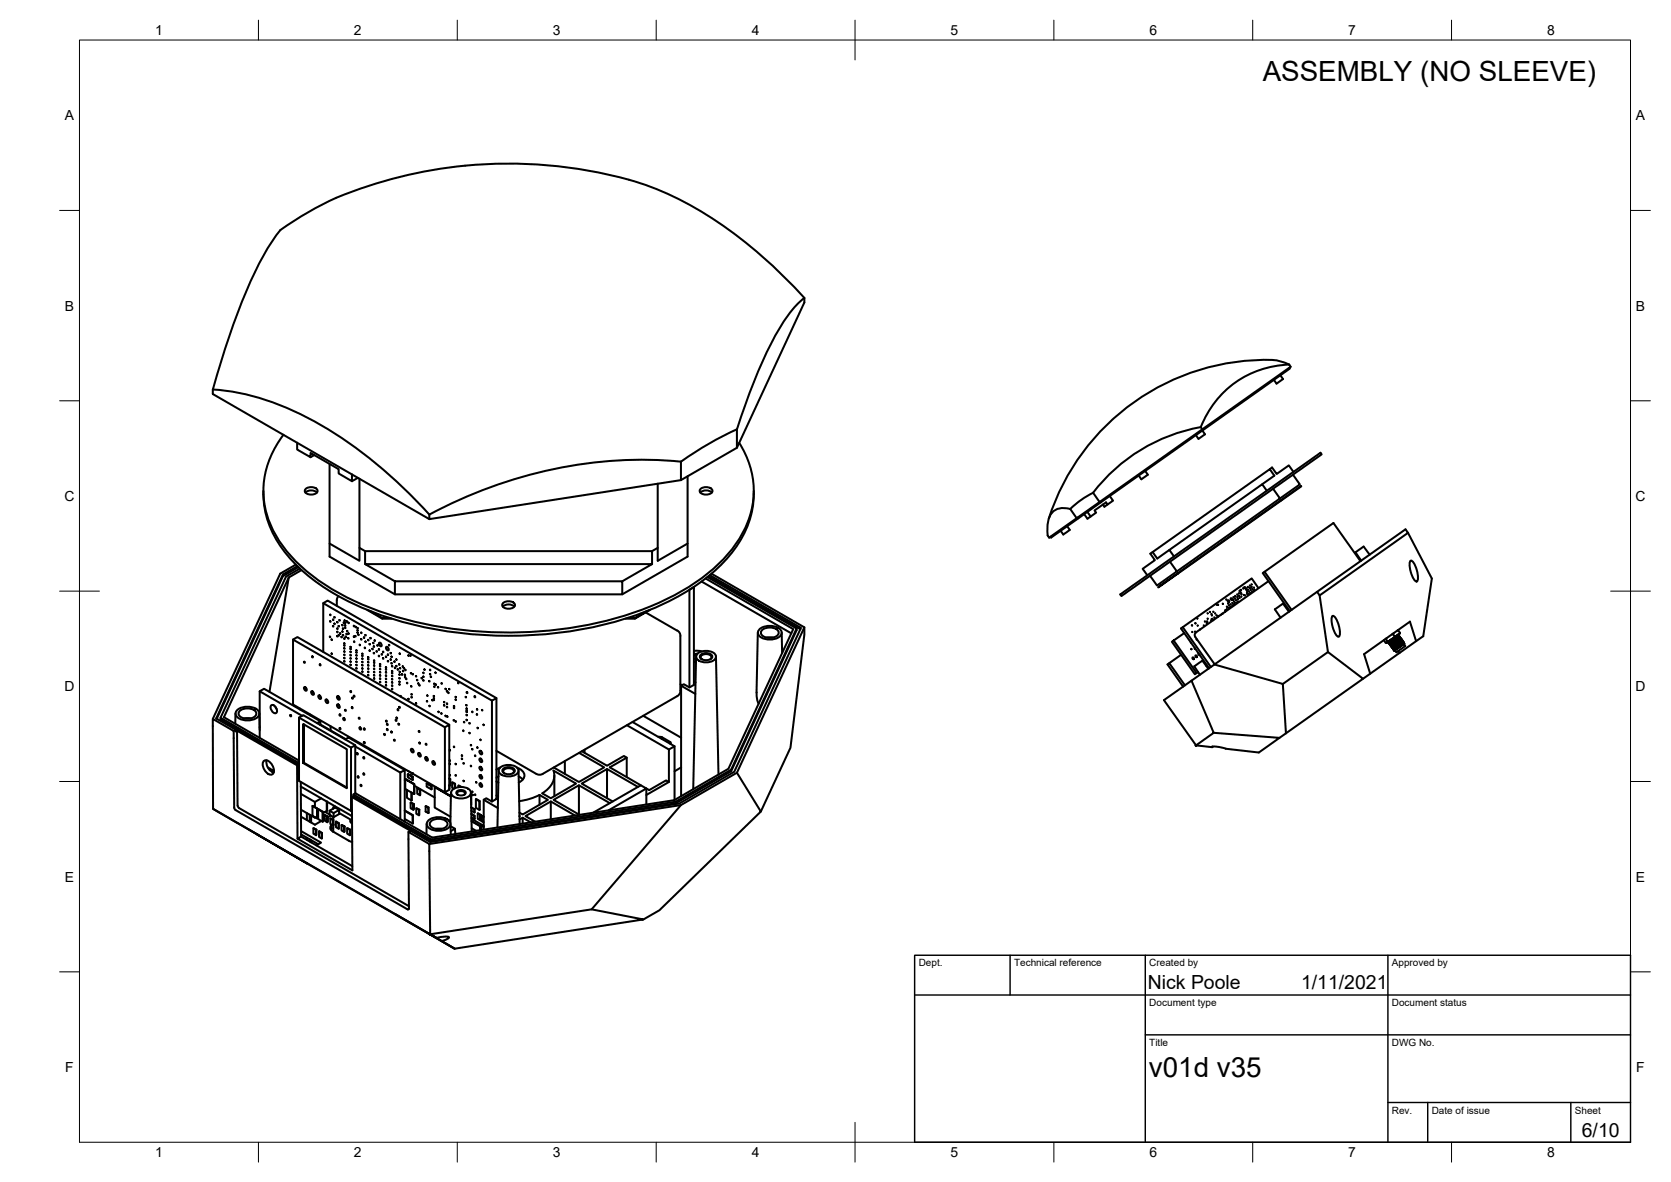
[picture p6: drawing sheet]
<svg xmlns="http://www.w3.org/2000/svg" width="420mm" height="297mm" viewBox="0 0 420 297" stroke-linecap="round" stroke-linejoin="round" font-family="sans-serif">
<defs><g id="words">
<g font-size="7">
<text x="317.5" y="20.3">ASSEMBLY (NO SLEEVE)</text>
<text x="288.9" y="270.6">v01d v35</text>
</g>
<g font-size="4.9">
<text x="288.6" y="248.5">Nick Poole</text>
<text x="327.1" y="248.6">1/11/2021</text>
<text x="397.7" y="285.8">6/10</text>
</g>
<g font-size="3.5">
<text x="39" y="8.8">1</text>
<text x="89" y="8.8">2</text>
<text x="139" y="8.8">3</text>
<text x="189" y="8.8">4</text>
<text x="239" y="8.8">5</text>
<text x="289" y="8.8">6</text>
<text x="339" y="8.8">7</text>
<text x="389" y="8.8">8</text>
<text x="16.3" y="30.2">A</text>
<text x="411.3" y="30.2">A</text>
<text x="16.3" y="78">B</text>
<text x="411.3" y="78">B</text>
<text x="16.2" y="125.9">C</text>
<text x="411.2" y="125.9">C</text>
<text x="16.2" y="173.7">D</text>
<text x="411.2" y="173.7">D</text>
<text x="16.3" y="221.6">E</text>
<text x="411.3" y="221.6">E</text>
<text x="16.4" y="269.4">F</text>
<text x="411.4" y="269.4">F</text>
<text x="39" y="290.8">1</text>
<text x="89" y="290.8">2</text>
<text x="139" y="290.8">3</text>
<text x="189" y="290.8">4</text>
<text x="239" y="290.8">5</text>
<text x="289" y="290.8">6</text>
<text x="339" y="290.8">7</text>
<text x="389" y="290.8">8</text>
</g>
<g font-size="2.5">
<text x="231" y="242.9">Dept.</text>
<text x="255" y="242.9">Technical reference</text>
<text x="289" y="242.9">Created by</text>
<text x="350" y="242.9">Approved by</text>
<text x="289" y="252.8">Document type</text>
<text x="350" y="252.8">Document status</text>
<text x="289" y="262.9">Title</text>
<text x="350" y="262.9">DWG No.</text>
<text x="350" y="279.9">Rev.</text>
<text x="360" y="279.9">Date of issue</text>
<text x="396" y="279.9">Sheet</text>
</g>
</g></defs>
<!-- layer: Visible -->
<g fill="none" stroke="#000" stroke-width=".51">
<path d="M158.1 45.2a112.6 112.6 0 0 0-76.8 6.1l-4.3 2.3-4.4 2.8a8.3 8.3 0 0 0-3.8 3.7 110.8 110.8 0 0 0-12 26.9l-3.3 10.9M158.1 45.2a88.7 88.7 0 0 1 34.9 20.4l5.6 5.4 3.7 3.9M321.9 94.3l.7 1h-.1l-1.5 1.1-.7-.9M324.1 91.6l.4 .6-48 34-12.7 8.9-.4-.5a7.1 7.1 0 0 1 1.4-6 4.3 4.3 0 0 1 4.3-.7M324.2 91.6l-2.5-.9a52 52 0 0 0-25.9 4.4 57.5 57.5 0 0 0-32.1 35.2M324.2 91.6a24.5 24.5 0 0 0-22.3 15.7M324.2 92.4l.1 .2-21.9 15.6M71.3 109.3a22.2 22.2 0 0 0-.2 28 48.3 48.3 0 0 0 20.8 14.9 100.1 100.1 0 0 0 71.7 .2 48.8 48.8 0 0 0 20.8-14.9 22 22 0 0 0 1.5-26.2M74.7 111.3v1.7l3.4 1.9v-1.1l7.1 4.1v1.1l3.3 1.9v-1.7M79 114.4l-.9 .5M82.9 116.6v23.3l16.4 9.5M172.9 119.7v20.2l-16.4 9.5"/>
<path d="M185.3 107.9v4.6M185.3 107.9a120.4 120.4 0 0 1 11.7-27l2.7-3.6 2.5-2.4v1.1l-16.9 36.5-14.1 8.2-63.3 9.8v-1.2a106 106 0 0 0-36.4-27.1 55.4 55.4 0 0 0-18-4.3v1.1l54.4 31.5M185.3 107.9l-6.5 3.3-7.6 4.8M288 118.3l.6 1-1.6 1.1-.7-.9M301.9 107.3l.4 .6M301.9 107.3a43.8 43.8 0 0 0-27.1 16.5l1.7 2.4M302.2 108l.2 .2-25.6 18M302.3 108.2l.7 1-1.7 1.1-.6-.9M319.3 117.9l.5-.4 1.2 1.6 3.1-2.1 1.1 1.6M325.1 119.3l1.7 2.4-5 3.6M66.2 123.4a23.9 23.9 0 0 0 6.5 16.7 52.5 52.5 0 0 0 20.7 13.6 100.8 100.8 0 0 0 68.9 0 52.5 52.5 0 0 0 20.7-13.6 23.9 23.9 0 0 0 6.5-16.7M76.8 123.8a2.26 2.26 0 0 1 2.9 0"/>
<path d="M76.8 122.9a2.1 2.1 0 0 1 3 .3 1.4 1.4 0 0 1-1.8 1.1 .98 .98 0 0 1-1.1-.3 .98 .98 0 0 1-.1-1.1zM90 120.1l-1.5 .8M90.4 120.3v20.6l-7.5-4.3M90.4 137.7l1.4 .8M165.4 121.6v19.3l7.5-4.3M165.4 137.7l-1.4 .8M171.2 120.7v-4.7a112.2 112.2 0 0 0-63.2 13.3M176.1 123.8a2.26 2.26 0 0 1 2.9 0M176.1 122.9a2.1 2.1 0 0 1 3 .3 1.4 1.4 0 0 1-1.8 1.1 .98 .98 0 0 1-1.1-.3 .98 .98 0 0 1-.1-1.1zM268.3 132.2l.7 1-.8 .6-.8 .5-.7-.9M269.1 127.9l1.6 2.3M271 130l.1 .2-6.8 4.9-.1-.2"/>
<path d="M273.4 128.6l.8 1.2M274.9 123.8a22.7 22.7 0 0 0-5.8 4.1M276.6 126.1l.2 .1-5.7 4M277.3 126.8l.4 .5 .8-.5-.4-.6-2.9 2.1 .4 .5-2.2 1.6-.8-1.2M279 124.7l.9 1.1-1.4 1M289.8 138.7l-.6 .4 1.2 1.7-3.1 2.1 1.2 1.7M317.4 121.7l3-2.2-1.1-1.6-29.5 20.8 1.2 1.7 3-2.2M318.5 123.3l-1.1-1.6-23.4 16.5 1.2 1.6M320.1 122.8l1.7 2.5-25.9 18.3M322.1 125.7l-25.9 18.3M322.2 125.8l5-3.6-31 21.9M344.4 139.4l-1.5-2-1.3 .8-.8 .6 1.5 2.1"/>
<path d="M354 133.9l6 11.5-2.1 14.5-15.2 10.7M72.6 145.1l-16.3 35.1 18.9 10.9M74.4 141.9l-3.9 2.3-17 36.5M74.8 142.3l-3.7 2.1v.4M75 142.5l-3.9 2.3-16.6 35.8M75.4 142.9l-3.5 2-16.4 35.5v.4l19.6 11.3-.4 .2-15.1-8.7-.3 .2v-.4l-4.9-2.9 16.7-36.1M75.8 143.3l-3.2 1.8-4.8 28.8M81.3 151.6l42.4 24.5 1.1-.7v25.4M82.9 160l.1 .1zM83 156.1l.1 .2zM83 154.5l.1 .1zM83.7 157.3l.1 .2z"/>
<path d="M83.7 155.7l.1 .1zM84.1 156.7l.1 .2zM84.1 155.1l.1 .1zM84.8 156.3l.1 .2zM84.8 158.7l.1 .2zM84.8 159.8l.1 .2zM84.8 157.9l.1 .2zM85.1 149.8l-.2 .2a3.3 3.3 0 0 0-.2 2.3M85.1 157.3l.1 .2zM85.1 159.6l.1 .2zM85.3 155.8l.1 .2zM85.5 159.2l.1 .1z"/>
<path d="M86 158.7l.1 .1zM86 157l.1 .2zM86.2 159.6l.1 .1zM86.2 157.9l.1 .2zM86.4 156.4l.1 .2zM86.6 155.9l.1 .2zM86.7 156.5l.1 .1zM86.7 157.1l.1 .2zM86.7 157.7l.1 .2zM86.9 160l.1 .1zM87.1 159.3l.1 .1zM87.2 156.1l.1 .2z"/>
<path d="M87.3 158.5v.2zM87.6 156.5l.1 .1zM87.6 159.2l.1 .1zM88.9 159.9l.1 .2zM88.9 157.2l.1 .2zM89.3 159.8l.1 .2zM89.4 157.5l.1 .1zM89.9 158.3l.1 .2zM89.9 158.9l.1 .2zM89.9 157.8l.1 .1zM90.1 159.4l.1 .2zM90.8 159l.1 .1z"/>
<path d="M91.8 141.8v-3.3h72.2v3.3M91.8 159.6l.1 .1zM92.3 153.3l3.8 2.2v-.2M93.2 153.6l2.9 1.7M96.1 155.3h1.9M96.1 155.5h2.4M99.3 146.1h57.2v3.3h-57.2zM99.3 146.1l-7.5-4.3h72.2l-7.5 4.3M126.4 152.4a2.26 2.26 0 0 1 2.9 0M126.4 151.6a2.1 2.1 0 0 1 3.1 .3 1.4 1.4 0 0 1-1.9 1.1 .98 .98 0 0 1-1-.3 .98 .98 0 0 1-.2-1.1zM157.3 155.5h2.3M157.8 155.3h1.8"/>
<path d="M162.3 153.9l8 4.5a1.6 1.6 0 0 1 .8 1.4M163.5 153.3l-3.9 2.2v-.2l3-1.7M171.1 159.8v13.8M173.4 148.2v24.5M173.5 148.2l1-.6v24.5M174.4 147.5l.1 .1M176.4 146.1l22.6 13.1M177.4 145.4l22.1 12.7-16.3 35.1-13.7 7.9-60.8 9.4-19.3-11.1-.5 .3M177.9 145l22.4 13v.4l-16.5 35.4-13.9 8.1-61.4 9.5-19.6-11.3-.4 .2 14.7 8.5M178.2 144.8l23.1 13.3M178.5 144.5l22.9 13.3-16.8 36.2-13.8 7.9-62.6 9.7-5-2.8M178.9 144.2l23.3 13.5-16.9 36.5-14.1 8.1-22.4 26.2-40.6 6.3 1.5 .9"/>
<path d="M190.5 159l-.3 15.6 .3 1.5 .3 .8M191 158.1a4.1 4.1 0 0 1 5.5 .5 1.8 1.8 0 0 1-2 2l-1.3 .1a2.53 2.53 0 0 1-2.6-1.7zM191.6 158.4a3.1 3.1 0 0 1 4.1 .3 1.41 1.41 0 0 1-1.6 1.6h-.5a1.99 1.99 0 0 1-2.3-1.3zM196.6 159l.1 5.1M200.3 158l-16.5 35.4v.4M202.2 157.7v1.8l-3.4 28.4-7.5 16M281.7 149.4l49.8-35.2 .5-.4 .3 .4-50.2 35.5-.1 .1zM291.2 147.6l5-3.6zM294.2 141.1l1.7 2.5-5 3.5-1.7-2.4M297.4 157.6l7.1 10M297.8 159.1l-2.7 1.9 5.8 8.1-.5 .3-5.7-8.1 .4-.3M299.7 157.1l.1 .1z"/>
<path d="M299.8 158.9h.1M300.5 158.8h.1M300.5 156.5l.1 .2zM301.1 155.4h.1M301.2 157.2h.1M301.8 158.2h-.1M302.7 157.2h.1M303 156.2h.1M303.5 156.7h.1M303.5 156.2h.1M303.5 156.5h.1M303.7 155.5h.1"/>
<path d="M303.7 154.2h.1M304.2 153.8h.1M304.6 156h.1M304.6 154.3h.1M304.7 155.6h.1M304.7 154.7h.1M304.9 155.6h.1M305.1 153.8h.1M305.1 155.8l-.1 .1M305.4 155.2h.1M305.6 154.2h.1M305.9 154.7h.1"/>
<path d="M306 152h.1M306.2 155v.1M306.3 154.8h.1M306.3 152h.1M307 154.5l-.1 .1M307.3 154.3h.1M307.5 151.8h.1M307.5 154.2h-.1M308.1 153.8h-.1M308.1 153.6h.1M308.1 153.4h.1M308.4 150.7h.1"/>
<path d="M308.5 152.5h.1M308.5 153.1h.1M308.7 150.8l.3 .2v.3l-.3-.1zM308.8 151.7h.1M309 152.8h.1M309 152.1h.1M309.4 151.9h.1M309.4 152.5h.1M309.5 150.3l.3 .2v.3l-.3-.1zM309.9 152.1h.1M309.9 151.6h.1M310.2 150.7h.1"/>
<path d="M310.2 150.1h.1M310.3 151.2h.1M310.3 151.8h.1M310.6 149.8h.1M310.6 150.4h.1M310.8 151.5h.1M310.8 150.9h.1M311.1 150h.1M311.1 149.4h.1M311.3 150.6h.1M311.3 151.2h.1M311.6 149.1h.1"/>
<path d="M311.6 149.8h.1M311.7 150.3h.1M311.7 148.5h.1M311.9 148.4h.1M311.9 148.8h.1M312.1 148.3h.1M312.1 149.1h.1M312.1 149.9h.1M312.2 149.4h.1M312.6 147.9h.1M312.8 149.6h.1M312.8 147.7h.1"/>
<path d="M313 147.6h.1M313 149.6h.1M313.1 147.9h.1M313.4 147.9h.1M313.4 148.2h.1M313.6 149.2h.1M313.6 148.9h.1M313.6 148.5h.1M313.8 147.6h.1M313.8 148.2h.1M313.9 149.3h.1M314 148.6h.1"/>
<path d="M314.3 147.8h.1M314.3 147.2h.1M314.4 149h.1M314.5 148.3h.1M314.7 146.9h.1M314.7 147.5h.1M314.9 148h.1M314.9 148.6h.1M315.3 147.7h.1M315.3 148.3h.1M316.4 147.8l-1.7-2.4-17.8 12.5 7.1 10M318.9 146.1l-18.2 12.8a.81 .81 0 0 0-.2 1.1l4.9 6.9"/>
<path d="M324.1 153.7l-1.5-2-.1 .1-2 1.3 1.5 2.1M324.8 153.3l-6.8-9.6-.5 .3 6.8 9.6M331.2 148.7l.6 .9 2.1 14.3M331.8 149.6l22.2-15.7-.6-.9-53.8 38.1 5.6 13.1-4.5 3.1M334.9 154.9l.2-.1a2.99 2.99 0 0 1 1.5 2.4l.3 1.3a1.47 1.47 0 0 1-.3 1.5 2.99 2.99 0 0 1-1.5-2.4l-.3-1.3zM342.1 141l-6.8-9.6-17.3 12.3M350 159.4l.2-.1 .5 .7M350.4 159.2l-.2 .1M351.5 159.5l-2.4 1.9M351.5 158.4l.5 .6-.1 .2M351.5 159.7l-2.2 1.8M351.5 159.7v.1"/>
<path d="M351.5 159.8l-2.1 1.7M351.6 158.4l-.2 .1M351.6 159.5h.1M351.6 159.5l-2.5 2M351.6 159.5l-.1 .2M351.8 159.7l-2.5 2.1M351.8 159.7v.1M351.8 159.7l-.3 .1M351.8 159.8l-2.5 2M351.8 159.8l-.1 .2M351.9 159.2l-2 1.5 .8-.7M352 159l-1.3 1"/>
<path d="M354.6 141l.1-.1a2.99 2.99 0 0 1 1.5 2.4l.3 1.3a1.47 1.47 0 0 1-.3 1.5 2.99 2.99 0 0 1-1.5-2.4l-.2-1.3zM59.2 179.3v2.6M59.6 178.5a4.1 4.1 0 0 1 5.5 .4 1.8 1.8 0 0 1-1.9 2.1h-1.3a2.53 2.53 0 0 1-2.7-1.7zM60.3 178.7a3.1 3.1 0 0 1 4.1 .3 1.41 1.41 0 0 1-1.6 1.6h-.6a1.99 1.99 0 0 1-2.2-1.3zM65.2 179.3l.1 4.2M65.3 173.7l10.7 6.2M68.3 177.2a1.33 1.33 0 0 1 1.1 2 1.33 1.33 0 0 1-1.1-2zM69.2 177.6l.3 .5M73 179.7l.2 .3zM73.7 160.7l38.2 22.1 1.1-.7v16.4l-1.1 .6-38.2-22.1v-16.3l1.1-.6 38.2 22M75.4 178.1v.2M76.4 166.3l.2 .3z"/>
<path d="M76.5 172.7l.5 .2 .1 .6-.5-.1zM78 179.6v.2M78.3 173.8l.5 .1 .1 .7-.5-.2zM78.5 164.9l.1 .3zM80.1 174.8l.5 .1 .1 .7-.5-.2zM80.4 166.9l.2 .3zM81.3 163.8v-12.2l1.1-.7 42.4 24.5M81.9 175.8l.5 .2 .1 .6-.5-.1zM83.4 160.7l.1 .2zM83.4 164.2l.1 .2zM84.8 177.1l.5 .1 .1 .7-.5-.2zM84.8 175l.5 .1 .1 .7-.5-.2z"/>
<path d="M85.4 179.5l.2 .4zM85.8 160l.1 .2zM86.5 161.6l.1 .2zM86.5 166.1l.1 .2zM86.5 164.5l.1 .2zM86.5 162.9l.1 .1zM86.5 162.1l.1 .2zM86.5 163.7l.1 .1zM86.5 165.3l.1 .2zM86.5 160.4l.1 .2zM86.8 178.4l.1 .3zM87.5 160.3l.1 .2z"/>
<path d="M88.1 162.5l.1 .2zM88.1 167l.1 .2zM88.1 165.4l.1 .2zM88.1 163.8l.1 .1zM88.1 163l.1 .2zM88.1 164.6l.1 .2zM88.1 166.2l.1 .2zM88.1 173.7l.2 .3zM88.5 177.7l.1 .3zM88.5 175.3l.2 .3zM89 174.8l.1 .3zM89 161.2l.1 .2z"/>
<path d="M89.6 167.1l.1 .1zM89.6 165.4l.1 .2zM89.6 163.9l.1 .2zM89.6 164.6l.1 .2zM89.6 166.3l.1 .1zM89.6 167.9l.1 .2zM89.6 163.4l.1 .2zM90.4 162l.1 .2zM90.8 160.6l.1 .2zM91.1 164.3l.1 .1zM91.1 168.7l.1 .2zM91.1 167.1l.1 .2z"/>
<path d="M91.1 165.5l.1 .1zM91.1 164.7l.1 .2zM91.1 166.3l.1 .2zM91.1 167.9l.1 .2zM91.5 160.2l.1 .1zM91.7 162.7l.1 .2zM91.8 161.2l.1 .2zM92.5 160.8l.1 .1zM92.5 168.8l.1 .1zM92.5 167.2l.1 .1zM92.5 165.6l.1 .2zM92.5 166.3l.1 .2z"/>
<path d="M92.5 168l.1 .1zM92.5 169.6l.1 .2zM92.5 165.1l.1 .2zM92.9 161.8l.1 .2zM92.9 163.4l.1 .2zM93.1 160.3l.1 .2zM93.6 163l.1 .2zM93.8 161.5l.1 .2zM94 164.1l.1 .1zM94 162.4l.1 .2zM94 166l.1 .1zM94 170.5l.1 .1z"/>
<path d="M94 168.8l.1 .2zM94 167.2l.1 .2zM94 166.5l.1 .1zM94 168l.1 .2zM94 169.6l.1 .2zM94.2 160.9l.1 .2zM94.7 163.6l.1 .2zM94.9 162.1l.1 .2zM95.2 163.2l.1 .1zM95.2 164.8l.1 .1zM95.3 161.6l.5 .1 .1 .7-.5-.2zM95.5 170.5l.1 .2z"/>
<path d="M95.5 168.9l.1 .1zM95.5 167.3l.1 .2zM95.5 168.1l.1 .1zM95.5 169.7l.1 .2zM95.5 171.3l.1 .2zM95.5 166.8l.1 .2zM96 164.4v.1zM96.3 165.4l.1 .2zM96.3 163.8l.1 .1zM97 165l.1 .2zM97 167.7l.1 .1zM97 172.2l.1 .1z"/>
<path d="M97 170.5l.1 .2zM97 168.9l.1 .2zM97 168.2l.1 .1zM97 169.7l.1 .2zM97 171.4l.1 .1zM97.1 162.6l.5 .1 .1 .7-.5-.1zM97.5 164.5l.1 .1zM97.5 166.1l.1 .2zM97.8 162.1l.1 .1zM98.2 164.1l.1 .1zM98.2 165.7l.1 .2zM98.4 166.6l.1 .2z"/>
<path d="M98.4 165l.1 .2zM98.6 167.4l.1 .1zM98.6 172.3l.1 .1zM98.6 170.6l.1 .2zM98.6 169.1l.1 .1zM98.6 169.8l.1 .2zM98.6 171.4l.1 .2zM98.6 173.1l.1 .1zM98.6 168.6l.1 .2zM99.1 166.2l.1 .2zM99.3 167.8l.1 .1zM99.6 165.7l.1 .2z"/>
<path d="M99.6 167.3l.1 .2zM100 168.2l.1 .1zM100 178.3l.1 .2zM100.3 166.9l.1 .2zM100.3 177.6l.2 .3zM100.4 171.9l.1 .2zM100.4 170.4l.1 .2zM100.4 169.5l.1 .1zM100.4 171.3l.1 .1zM100.5 168.8l.1 .1zM100.5 164.2l.1 .2zM100.5 167.9l.1 .1z"/>
<path d="M100.7 174.9l.1 .1zM101 169.4l.1 .2zM101.2 167.4l.1 .2zM101.3 168.5l.1 .2zM101.5 167.9l.1 .1zM101.8 169.5v.2zM101.8 170.1l.1 .2zM101.9 168.3l.1 .2zM102.1 170.5l.1 .2zM102.3 171.6l.1 .1zM102.7 164.7l.1 .1zM102.7 175.6l.1 .2z"/>
<path d="M103.2 164.7v.1zM103.3 169.1l.1 .2zM103.4 172.4l.1 .2zM103.4 175.2l.1 .1zM103.4 174.4l.1 .2zM103.7 169.4l.1 .1zM104.6 169.9l.1 .1zM104.6 176.7l.1 .2zM104.8 170.8l.1 .2zM105.1 171.7l.1 .2zM105.4 172.1l.1 .2zM106 170.3l.1 .2z"/>
<path d="M106.4 169l.1 .2zM106.4 170.9l.1 .2zM106.4 170l.1 .2zM106.7 168.2l.1 .2zM107.3 176.2l.1 .1zM107.4 174.8l.1 .1zM107.9 171.1l.1 .2zM108 177.4l.1 .1zM108.1 168.3l.1 .2zM108.1 169.4l.1 .1zM108.3 170l.1 .2zM108.7 175.9l.1 .2z"/>
<path d="M109 175.8l.1 .2zM109 174.9l.1 .1zM109 175.4l.1 .2zM109.1 171.8l.1 .2zM109.2 172.5l.1 .2zM109.5 169l.1 .2zM109.5 172l.1 .1zM110.1 172.6l.1 .2zM110.2 178.8l.1 .2zM110.9 179.2l.1 .2zM111 171.7l.1 .1zM111.6 176.4l.1 .1z"/>
<path d="M111.6 177.2l.1 .2zM112 173.1l.1 .1zM112 179.9l.1 .1zM112.4 173.7l.1 .2zM112.4 177.6l.1 .2zM112.4 176.8l.1 .1zM112.7 174l.1 .2zM112.9 173.1l.1 .2zM114.1 177.8l.1 .2zM114.1 177.4l.1 .2zM114.5 175.8l.1 .1zM114.5 175.1l.1 .2z"/>
<path d="M115.2 171.6l.1 .1zM117.1 175.1l.1 .2zM117.2 177.2l.1 .1zM117.3 179.6l.1 .2zM117.3 178l.1 .2zM117.3 178.5l.1 .1zM117.3 178.8l.1 .2zM117.3 173.9l.2 .3zM118.7 178.8l.1 .2zM119.3 175l.2 .2zM119.9 179.5l.1 .2zM119.9 178.2l.1 .2z"/>
<path d="M121.2 178.4l.1 .2zM123.7 176.1v25.3M161.7 179.9l9.6 5.5M171.1 172l.4 .2M171.1 173.6a1.6 1.6 0 0 1-.8 1.3l-33.9 19.6a1.56 1.56 0 0 1-1.5 0M171.3 172.3l3.5 2.1M174.5 172l-1.1 .7-1.5-.8-.6 .4v27.8M174.5 171.2l.4 .3M174.5 166.4h.5M174.5 163.6l2 .1M174.5 165.5l.5 .1M175 165l-.7 33.3"/>
<path d="M175.2 164.5l-.7 .2M175.4 164.3a3.4 3.4 0 0 1 4.6 .3 1.57 1.57 0 0 1-1.8 1.8 3 3 0 0 1-3.1-1v-.8zM175.4 164.3l-.9 .1M176.1 164.6a2.07 2.07 0 0 1 3 .3 1.36 1.36 0 0 1-1.8 1 .94 .94 0 0 1-1-.3 .94 .94 0 0 1-.2-1zM176.5 165.7l-.3-.3a1.09 1.09 0 0 1 1.5-1 .97 .97 0 0 1 1.1 1l-.2 .3M180 165l.7 29.7M192.8 160.2h1.5M297 164.6l-3 2.1M297.9 172.2l-3.9-5.5-.4 .3 3.9 5.6M299.4 161.4l.1 .1M299.5 163l.1 .2zM299.6 171.1l-6.9 4.8 8 11.4"/>
<path d="M299.9 165.2l.3 .1v.4l-.3-.2zM300.4 162.9l.1 .1zM300.6 164.7l.3 .1v.3l-.3-.1zM300.9 160.7h.1M301.2 168.9l-.3 .2M301.4 164.2v.3l.3 .1M303.5 167.3l-.2 .1M303.8 168.1l-1.5-2.1-.7 .5-1.3 1 1.4 2.1M305.4 167l17.2 4.9 .7 12.4-1.6 1.1M322.6 171.9l11.3-8 8.8 6.7-19.4 13.7M348 160.8l.5 .8 1.4-.9-1.3 .8M348.5 160.6l.4 .6"/>
<path d="M348.7 160.4l-.3 .2M349.1 161.4v.1M349.1 161.2h.1M349.2 161.2l-.1 .2M349.3 161.5h.1M349.3 161.5h-.2M349.4 161.5l-.1 .2M349.5 161l-.3 .2M349.5 162v.1M349.5 161.8h.1M349.5 161.8h-.2M349.6 161.8l-.1 .2"/>
<path d="M349.7 162.3v.1M349.8 162.1h.1M349.8 162.1h-.3M349.8 162.1l-.1 .2M349.9 162.6v.1M349.9 162.3l.1 .1M349.9 162.3l-.2 .1M350 162.4l-.1 .2M350.1 162.9h.1M350.2 162.6v.1M350.2 162.6l-.3 .1M350.2 162.7l-.1 .2"/>
<path d="M350.4 162.9h.1M350.4 162.9h-.3M350.4 162.9l-.1 .2M350.5 163.4v.1M350.6 163.2h.1M350.6 163.2h-.2M350.6 163.2l-.1 .2M351.2 163.2l-.7 .3M351.6 163.6l.3 .5M351.7 160l-2.2 1.8M351.7 160h.1M351.7 160l-2.1 1.8"/>
<path d="M351.9 160.3h.1M352 160l-2.5 2M352 160.3l-2.2 1.8M352 160v.1M352 160h-.3M352 162.5l1.1-.7zM352 160.1l-2.5 2M352 160.1l-2.2 2M352.1 160.6l-2.2 1.7M352.1 160.6h.1M352.1 160.6h.3l-2.5 2M352.1 160.6l-2.1 1.8"/>
<path d="M352.2 160.3l-2.5 2M352.2 160.3v.1M352.2 160.3h-.2M352.2 160.4l-2.5 2M352.2 160.4l-.1 .2M352.3 160.9l-2.1 1.7M352.3 160.9h.1M352.4 160.9h.2l-2.5 2M352.4 160.9l-2.2 1.8M352.4 160.6v.1M352.4 160.7l-2.5 2M352.4 160.7l-.1 .2"/>
<path d="M352.5 161.1l-2.1 1.8M352.5 161.2l-2.1 1.7M352.6 160.9v.1M352.6 161l-2.5 1.9M352.6 161l-.1 .2M352.7 161.4l-2.1 1.8M352.7 161.4l.1 .1M352.8 161.5h.2l-2.5 1.9M352.8 161.5l-2.2 1.7M352.8 161.2l-2.4 2M352.8 161.2v.1M352.8 161.2h-.2"/>
<path d="M352.8 161.3l-2.4 1.9M352.8 161.3l-.1 .1M353 161.7l-1.8 1.5 .8-.7M353 161.7v.1M353 161.9l.3 .5-2.1 1.5h-.1l-.3-.5M353 161.5h.1M353 161.5l-2.5 2M353 161.5v.2M356.1 161.1l-1.6-4.9-11.5 8.2 1.5 4.9M55.5 180.4l19.6 11.3v.4M59.3 183.4l-.5 .3M59.6 183.6l.1 18.8"/>
<path d="M61.5 180.5h1.5M65.3 182.7v.1M66.3 191.2a1.64 1.64 0 0 1 2.2 1.1 1.62 1.62 0 0 1-.2 2.4 2.49 2.49 0 0 1-2-3.5zM67 191.1a2.84 2.84 0 0 0 1.8 3M67.3 192.9l1.6 .8M67.9 193.2v.4M68.5 193.6v.5M74.7 192.3l.1 18.5M75.2 180.3l13.1 7.6 1-.6v12.1M75.2 191.6l-.1 .1M75.6 196.5l.1 13.7 12.9 7.5M75.6 197.7l12.9 7.4"/>
<path d="M75.6 199.5l3.6 2 1.6-.9M76.4 182v9.7l-.2 .1v-9.8l11 6.3v9.8l-11-6.3M76.4 191.7l10.8 6.2M79.7 181.7l.9-.4v.8M80.4 182.1h.2l6.3 3.6M80.6 181.3l-14.2-8.2-1.1 .6v11.7M83.1 182.5v1.1M85.4 182.9l.2 .4zM86.3 180.4l.3 .2 .1 .4-.4-.3zM86.8 185.8l.8-.5 14.2 8.2M88.3 187.9v15.9M89.3 187.6l11.3 6.5 1.2-.6v13"/>
<path d="M89.3 187.3l-13.1-7.6-1 .6v15.9l13.1 7.6 .2-.1M89.7 189.3l.2 .3zM90 195.1l.2 .4zM90.2 180.4l.2 .2zM90.4 182.8l.4 .3-.1 .3-.2-.2zM90.7 197.2l.2 .4zM91.4 194.4l.2 .3zM91.4 190.3l.2 .3zM91.5 183.1l.2 .3zM91.5 186.5l.2 .3zM96.6 184.5l.2 .2zM97.1 181.1l.1 .3z"/>
<path d="M97.3 183.2l.2 .3zM97.3 181.9l.2 .3zM98.4 183.8l.1 .3zM99.1 185.9l.1 .3zM99.5 180.9l.2 .3zM99.7 180.3l.1 .3zM100.2 181.9l.1 .2zM100.6 194.1v11.8M101.8 196.1h.1M101.9 195.8l2.3 1.2zM101.9 195.8v2.5l2.2 1.2M102.3 198.5v2l1.1 .7 .1-2"/>
<path d="M102.5 194.6l1.3 .6zM102.5 194.6v.7l1.2 .7M102.5 193.7l1.2 .7M103.4 188.2l.4 .2 .2 .6-.5-.1zM103.4 199.2v2M103.8 195.2l-.1 .8v-.8M104.2 197l-.1 2.5v-2.4M104.2 197.4l5.1 3M104.9 198.1l.7 .4M105.1 189.3l.5 .1 .2 .7-.5-.2zM105.3 183.7l.2 .3zM105.4 186.6l.2 .3z"/>
<path d="M105.7 198.4l-.8-.3v1.4l.7 .3 .1-1.4-.1 1.4M106.9 190.3l.5 .2 .2 .6-.5-.1zM107.1 186.9l.1 .3zM107.3 196.9l1.2 .6v.9l-1.2-.7v-.8l1.2 .6M108.5 197.6v.8M108.7 191.3l.5 .2 .2 .6-.5-.1zM109.3 197.8v5.2l4 2.2M111.9 182.8v16.3M112.4 180l.1 .2zM113 197.4v.8M113 195.7l.2 .1v1.5h-.2M113 198.2h.1"/>
<path d="M113 195.6l.2 .2M113.1 191.1l.1 .1zM113.1 194.8l.1 .1zM113.1 191.9l.1 .2zM113.1 188.5l.1 .1zM113.1 195.8v1.6M113.4 199.2l-.2 7.6M113.7 196.6l.6 .4M113.7 198.5a3.4 3.4 0 0 1 4.6 .3 1.57 1.57 0 0 1-1.7 1.8 3 3 0 0 1-3.1-1v-.8zM114.1 181v.1zM114.1 187.6l.1 .2zM114.4 198.1v-1.1l-.1 1.1"/>
<path d="M114.4 197l-.7-.4v1.4l.4 .2M114.5 194.8l.1 .2zM114.5 191.9l.1 .2zM114.5 181.2l.1 .2zM114.8 199a1.47 1.47 0 0 1 2.3 .2 1.38 1.38 0 0 1-2.4 0zM115.1 199.7l-.2-.4a1.2 1.2 0 0 1 2 0l-.2 .4M115.3 197.4l.6 .4M116 197.8l-.7-.4v.4M116.1 190.6l.1 .2zM116.1 189.8l.1 .2zM116.4 183.6l.1 .1zM116.5 191.8l.1 .1z"/>
<path d="M116.5 196.2l.1 .2zM116.7 181.4l.1 .2zM117.3 180.9l.1 .1zM118 184.1l.1 .2zM118 181.7l.1 .2zM118.4 187.2l.1 .2zM118.4 192.4l.1 .2zM118.4 199.2l.2 9.8M118.7 188.2l.1 .2zM118.7 198.9l.1 .2zM118.8 199.7l.1 .1zM119.4 199.7l.1 .1z"/>
<path d="M119.4 189.9l.1 .1zM119.7 196.6l.1 .1zM120 187.8l.1 .2zM120.1 182.9l.1 .1zM120.6 192.7l.5 .2 .1 .6-.5-.1zM120.6 196.9l.5 .1 .1 .7-.5-.2zM120.6 188.7l.5 .2 .1 .6-.5-.1zM120.6 194.8l.5 .2 .1 .6-.5-.1zM120.6 190.7l.5 .1 .1 .7-.5-.2zM120.8 185.9l.1 .1zM121.5 182.1l.1 .2zM124.8 196.4l.5 .3"/>
<path d="M124.8 188.7l10.1 5.8M124.8 199.9l.4 .2M125.4 195.1l-.6 .3M125.4 193.7l-.3 14.2M125.7 193a3.4 3.4 0 0 1 4.6 .3 1.57 1.57 0 0 1-1.8 1.8 3 3 0 0 1-3-1.1v-.7zM125.7 192.9l-.9 .5M126.5 193.3a2.07 2.07 0 0 1 2.9 .2 1.36 1.36 0 0 1-1.8 1.1 .94 .94 0 0 1-1-.3 .94 .94 0 0 1-.1-1zM126.8 194.4l-.2-.3a1.09 1.09 0 0 1 1.5-1 .97 .97 0 0 1 1.1 1l-.3 .3M130 192.9a1.92 1.92 0 0 1 1.4 3.1l-1 .7M130.4 193.7l.3 13.4M130.4 195.1l1.1 .8M135.7 199.8l-2.1 .8-3.1 .7"/>
<path d="M135.7 199.8l2.1 1.2-6.4 3.7-.8-.5M135.7 199.8v2.4M139.2 193.6l5.6 3.3-6.3 3.7-2.1-1.2a5.1 5.1 0 0 0 2.8-5.8zM139.4 194.9v5.2M142 191.3v3.2M145.6 197.3v7.4M145.6 189.2l6.3 3.6-6.3 3.7-6.4-3.6M146.3 188.8l6.3 3.6 4.3-2.4 .7 .4-4.3 2.4 7.8 4.5M147 188.4v.8M152.6 193.3v7.3M157.6 190.4v4.9M157.6 182.3l10.6 6"/>
<path d="M159 181.4l10.6 6.1M160.4 197.7l-7.8-4.4-6.3 3.6 7.8 4.5M162.5 199.8l5.7-3.3-.7-.4-4.3 2.5-.7-.5v4.1M165.5 185.2h.9M166.4 185.7v-.5l2.2 1.3v.4M168.2 196.5v-8.2l1.4-.8v13.5M168.6 186.5l.1 .5M171.3 192.9l-1.7 .9M183.8 193.4l-13.9 8.1v.4M185.3 194.2l6 9.7-25.5 24.9-4 2.3M300.7 187.3l4.1 .5M304.8 187.6v.1"/>
<path d="M305.2 184.2l16.5 1.2-5.2 3.7-8.3-.9-2.3-.6h-1l-.1 .2M53.6 203.3l11.3 6.5h-.1M59.8 202.4l.3 .7 42.7 24.6M62.3 208.3l14.9 8.7-12.5-7.2M64.8 209.8h.1M75.7 203.5l3.6 1.9M75.7 205.2l3.5 2 1.6-.9M75.7 208.9l5 2.9-1.2 .6M75.7 209.7l4.3 2.5M77.2 204.3v1.8M77.2 210.5v.6M77.2 216.9l37.1 21.5 47.5-7.3-13-2.6"/>
<path d="M77.9 204.8v1.7M77.9 211v.5M78.2 204.9v1.8M78.3 211.1v.6M78.6 202.6l1.2 .6-.1 2.5-1.1-.7v-2.4l1.2 .6M78.8 208.1l.7 .4M79.2 201.5v1.3M79.2 205.4v.1M79.5 208.5v1.4zM79.5 208.5l-.7-.4v1.4l.7 .4M79.7 203.2v2.5M79.8 205.1l.2 .1"/>
<path d="M80 203.4l1.2 .6-.1 2.5-1.1-.7v-2.4l1.2 .6M80 205l-.2 .2M80.2 208.9l.8 .4-.1 1.4-.7-.4v-1.4l.8 .4M80.9 209.3v1.4M81.1 204v2.5M81.2 204.5l1.3 .8M81.2 205.5l.4 .3M81.2 205.9l.1 .1M81.6 204.9l.7 .4M81.6 205.8l-.4 .3M81.7 204l1.2 .7M82.3 201.5v2.2l-.1-2.3v2.4l-1 .5"/>
<path d="M82.3 205.3v1.3zM82.4 205.2l-.8-.3v1.3l.7 .4M83.1 205.7l.6 .4M83.2 204.9l-.8 .5M83.2 208.4h.1M83.2 207.6a.93 .93 0 0 0 .5 1.4l4 2.3 .9 .3M83.6 207.4l-.4 .2v.8l.6-.3M83.7 206.1v1.3zM83.8 206l-.7-.3v1.4l.6 .3M83.8 203.1v.1M83.8 205.3v3.7M83.9 204.3v1.1"/>
<path d="M84.2 202.6l-.3 .2-.1 .4M84.5 206.5l.7 .3-.1 1.4-.6-.3v-1.4l.7 .3M85.1 206.9v1.3M85.3 203.5l-1-.6-1.4 .8v1.1l1 .6 1.4-.8v-1.1l-1.4 .8-1-.6M85.3 204.3l2.9 1.7M85.9 207.3l.7 .4M86.6 207.7v1.4zM86.6 207.7l-.7-.4v1.4l.7 .4M87.3 208.1l.7 .4M88 208.5v1.4zM88 208.5l-.7-.4v1.4l.7 .4M88.2 206l.3 .1"/>
<path d="M88.4 205l.1 .3M88.5 200.3l.1 18.4-13.8-7.9 .9-.6M88.5 206.4l-.4-.2 .1 .5M88.5 206.7h-.3M88.9 200.1v-.4l19.6 11.3M101.8 203.8l2 1.1v2.1v-2.1M101.8 203.7l2 1.2M101.8 205.8l2 1.2M103.2 208.8l-.5 .3 5.2 3 .3 22.7-54.6-31.5-.1-22.6 5.3 3 .1 19.3 .3 .6 43.5 25 .1-.3-.1-19.2M103.3 201.7l.6 .4M103.9 202.1v1.4zM104 202l-.7-.3v1.4l.6 .4"/>
<path d="M104.7 203.1l.6 .4M105.3 203.5v1.4zM105.4 203.5l-.7-.4v1.4l.6 .4M107 202.6l.8 .3-.1 1.4v-1.3M107.3 207.1l-.1 2.5M107.7 206.2a4.1 4.1 0 0 1 5.5 .4 1.8 1.8 0 0 1-1.9 2.1l-1.3 .1a2.53 2.53 0 0 1-2.7-1.7zM107.8 202.9l-.8-.3v1.3l.7 .4M108.3 206.4a3.1 3.1 0 0 1 4.2 .3 1.41 1.41 0 0 1-1.6 1.6l-.6 .1a1.99 1.99 0 0 1-2.3-1.3zM109.5 208.3h1.5M111.8 205.6h.2M112.8 206.1l.2 .1M112.9 206.3h.1"/>
<path d="M113.3 207.1v2.7M113.3 207.6l1.1 .7-1.1 .6M113.4 200.1l-4.1-2.3 4.1 2.4M114.4 208.3l.1 1.3M118.4 200.1h.1M118.5 203l.8 .4v.8v-.8M118.5 202.9l.8 .5M118.5 200.1v2.2M118.5 203.7l.8 .5M118.5 204.6l.8 .4v.8v-.8M118.5 204.5l.8 .5M118.5 205.7l3.1 1.8"/>
<path d="M118.5 205.4l.8 .4M118.6 206.4l2.2 1.2v1M118.6 206.3l2.2 1.3M118.6 208.1l1.1 .7M119.7 200.8l.9 .5-.1 2.2v-2.2M120.1 204.4l.7 .4M120.6 201.3l-.9-.5v2.2l.8 .5M120.7 207.6v1M120.9 204.8l-.8-.4v1.4l.7 .4 .1-1.4-.1 1.4M121.1 207.5l.5 .3M121.2 205l.4 .3M121.6 205.2l-.4-.2v1.4l.4 .3"/>
<path d="M121.6 207.7l-.5-.2v1.1M121.6 201l3.6 2.1M124.8 200.7l-1.1 .7-1.4-.8-.7 .4v7.5M130.6 205v.1M130.6 205.9l.8-.4 2 1.2M131.4 205.5v1.5M138.5 201.4v4.5M144.6 204.9l-6.1-3.5-6.4 3.7 2.5 1.4M153 203.6l9.5-5.5-1.4-.8-11.9 6.9M153.3 201.8l-7.7-4.5-6.4 3.7 6.5 3.8M169.9 201.5l-61.4 9.5v.4M171.2 202.3l-63.3 9.8"/>
<path d="M99.4 229.7l14.9 8.7M107.7 234.5l2.1 1.2 1.9-.3a1.11 1.11 0 0 1 1.2 .2l-.5 .4-1.3 .5z"/>
</g>
<g fill="#000" stroke="#000" stroke-width=".25">
<circle cx="349.1" cy="161.2" r=".24"/>
<circle cx="103.7" cy="194.4" r=".24"/>
<circle cx="300.7" cy="187.3" r=".24"/>
<circle cx="83.8" cy="207.3" r=".24"/>
<circle cx="108.2" cy="234.8" r=".24"/>
</g>
<!-- layer: Border -->
<g fill="none" stroke="#000" stroke-width=".25">
<path d="M20 10.1h390v276.9h-390zM65 5.1v5M115 5.1v5M165 5.1v5M215 5.1v10M265 5.1v5M315 5.1v5M365 5.1v5M15 52.9h5M410 52.9h5M15 100.7h5M410 100.7h5"/>
<path d="M15 148.6h10M405 148.6h10M15 196.4h5M410 196.4h5M15 244.2h5M410 244.2h5M65 287v5M115 287v5M165 287v5M215 282.1v9.9M265 287v5M315 287v5"/>
<path d="M365 287v5"/>
</g>
<!-- layer: TitleBlock -->
<path d="M230 240.1h180v46.9h-180zM230 250h180M254 240.1v9.9M288 240.1v46.9M349 240.1v46.9M288 260.1h122M349 277.1h61M359 277.1v9.9M395 277.1v9.9" fill="none" stroke="#000" stroke-width=".36"/>
<use href="#words"/>
</svg>
